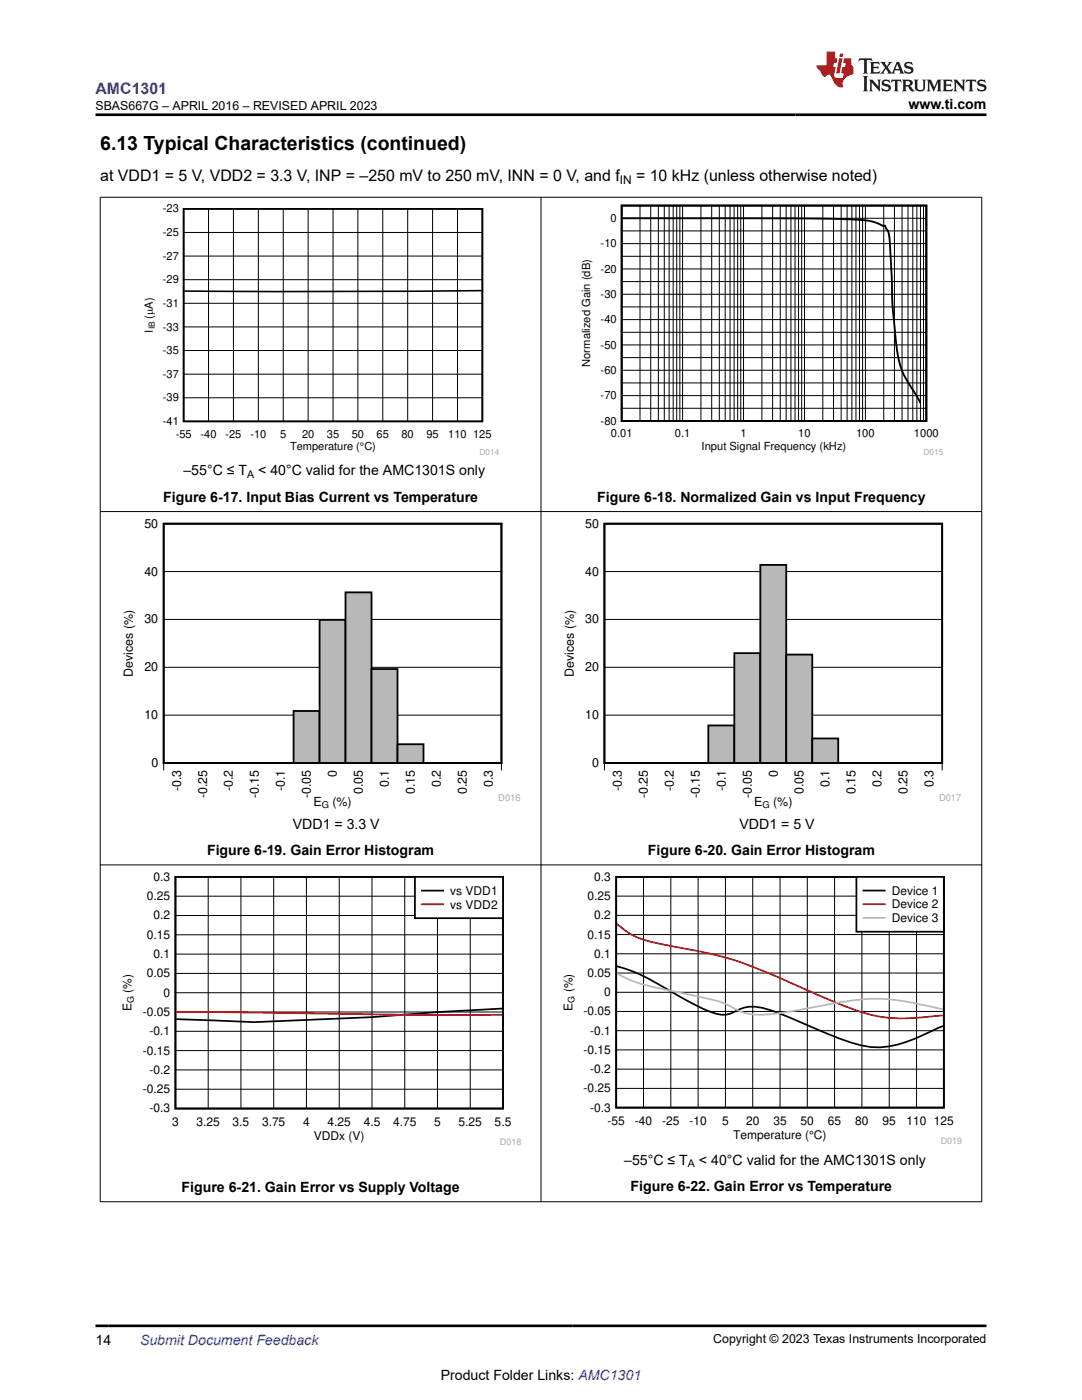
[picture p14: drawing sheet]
<svg xmlns="http://www.w3.org/2000/svg" width="216mm" height="279mm" viewBox="0 0 216 279" stroke-linecap="round" stroke-linejoin="round" font-family="sans-serif">
<defs><g id="words">
<text font-size="3.9" x="20" y="29.9">6.13 Typical Characteristics (continued)</text>
<text font-size="3.2" fill="#00f" x="19" y="18.7">AMC1301</text>
<g font-size="3.2">
<text x="20" y="36.1">at VDD1 = 5 V, VDD2 = 3.3 V, INP = –250 mV to 250 mV, INN = 0 V, and f</text>
<text x="126.9" y="36.1">= 10 kHz (unless otherwise noted)</text>
</g>
<g font-size="2.8">
<text x="181.3" y="21.8">www.ti.com</text>
<text x="36.6" y="94.9">–55°C ≤ T</text>
<text x="51.5" y="94.9">&lt; 40°C valid for the AMC1301S only</text>
<text x="32.6" y="100.1">Figure 6-17. Input Bias Current vs Temperature</text>
<text x="119.1" y="100.1">Figure 6-18. Normalized Gain vs Input Frequency</text>
<text x="58.4" y="165.4">VDD1 = 3.3 V</text>
<text x="147.6" y="165.4">VDD1 = 5 V</text>
<text x="41.3" y="170.6">Figure 6-19. Gain Error Histogram</text>
<text x="129.3" y="170.6">Figure 6-20. Gain Error Histogram</text>
<text x="124.6" y="232.4">–55°C ≤ T</text>
<text x="139.5" y="232.4">&lt; 40°C valid for the AMC1301S only</text>
<text x="36.2" y="237.8">Figure 6-21. Gain Error vs Supply Voltage</text>
<text x="125.8" y="237.6">Figure 6-22. Gain Error vs Temperature</text>
<text x="19" y="268.4">14</text>
<text x="87.9" y="275.3">Product Folder Links: AMC1301</text>
</g>
<text font-size="2.8" fill="#00f" x="27.9" y="268.4">Submit Document Feedback</text>
<g font-size="2.5">
<text x="19" y="21.9">SBAS667G – APRIL 2016 – REVISED APRIL 2023</text>
<text x="28.8" y="105.3">50</text>
<text x="116.8" y="105.3">50</text>
<text x="28.8" y="114.9">40</text>
<text x="116.8" y="114.9">40</text>
<text x="28.8" y="124.4">30</text>
<text x="116.8" y="124.4">30</text>
<text x="26.5" y="135.1" transform="rotate(-90 26.5 135.1)">Devices (%)</text>
<text x="28.8" y="134">20</text>
<text x="114.5" y="135.1" transform="rotate(-90 114.5 135.1)">Devices (%)</text>
<text x="116.8" y="134">20</text>
<text x="28.8" y="143.5">10</text>
<text x="116.8" y="143.5">10</text>
<text x="30.2" y="153.1">0</text>
<text x="67.2" y="155.1" transform="rotate(-90 67.2 155.1)">0</text>
<text x="118.1" y="153.1">0</text>
<text x="155.2" y="155.1" transform="rotate(-90 155.2 155.1)">0</text>
<text x="36.1" y="158" transform="rotate(-90 36.1 158)">-0.3</text>
<text x="41.3" y="159.3" transform="rotate(-90 41.3 159.3)">-0.25</text>
<text x="46.5" y="158" transform="rotate(-90 46.5 158)">-0.2</text>
<text x="51.7" y="159.3" transform="rotate(-90 51.7 159.3)">-0.15</text>
<text x="56.9" y="158" transform="rotate(-90 56.9 158)">-0.1</text>
<text x="62" y="159.3" transform="rotate(-90 62 159.3)">-0.05</text>
<text x="62.5" y="160.8">E</text>
<text x="66.3" y="160.8">(%)</text>
<text x="72.4" y="158.5" transform="rotate(-90 72.4 158.5)">0.05</text>
<text x="77.6" y="157.1" transform="rotate(-90 77.6 157.1)">0.1</text>
<text x="82.8" y="158.5" transform="rotate(-90 82.8 158.5)">0.15</text>
<text x="88" y="157.1" transform="rotate(-90 88 157.1)">0.2</text>
<text x="93.1" y="158.5" transform="rotate(-90 93.1 158.5)">0.25</text>
<text x="98.3" y="157.1" transform="rotate(-90 98.3 157.1)">0.3</text>
<text x="124.1" y="158" transform="rotate(-90 124.1 158)">-0.3</text>
<text x="129.3" y="159.3" transform="rotate(-90 129.3 159.3)">-0.25</text>
<text x="134.4" y="158" transform="rotate(-90 134.4 158)">-0.2</text>
<text x="139.6" y="159.3" transform="rotate(-90 139.6 159.3)">-0.15</text>
<text x="144.8" y="158" transform="rotate(-90 144.8 158)">-0.1</text>
<text x="150" y="159.3" transform="rotate(-90 150 159.3)">-0.05</text>
<text x="150.5" y="160.8">E</text>
<text x="154.3" y="160.8">(%)</text>
<text x="160.4" y="158.5" transform="rotate(-90 160.4 158.5)">0.05</text>
<text x="165.5" y="157.1" transform="rotate(-90 165.5 157.1)">0.1</text>
<text x="170.7" y="158.5" transform="rotate(-90 170.7 158.5)">0.15</text>
<text x="175.9" y="157.1" transform="rotate(-90 175.9 157.1)">0.2</text>
<text x="181.1" y="158.5" transform="rotate(-90 181.1 158.5)">0.25</text>
<text x="186.3" y="157.1" transform="rotate(-90 186.3 157.1)">0.3</text>
<text x="142.3" y="268.1">Copyright © 2023 Texas Instruments Incorporated</text>
</g>
<g font-size="2.4">
<text x="123.7" y="36.7">IN</text>
<text x="29.3" y="179.6">0.25</text>
<text x="30.6" y="175.8">0.3</text>
<text x="89.8" y="178.6">vs VDD1</text>
<text x="117.2" y="179.6">0.25</text>
<text x="118.6" y="175.8">0.3</text>
<text x="177.9" y="178.6">Device 1</text>
<text x="30.6" y="183.5">0.2</text>
<text x="89.8" y="181.3">vs VDD2</text>
<text x="118.6" y="183.5">0.2</text>
<text x="177.9" y="181.3">Device 2</text>
<text x="177.9" y="184">Device 3</text>
<text x="29.3" y="187.3">0.15</text>
<text x="30.6" y="191.2">0.1</text>
<text x="117.2" y="187.3">0.15</text>
<text x="118.6" y="191.1">0.1</text>
<text x="29.3" y="195.1">0.05</text>
<text x="117.2" y="195">0.05</text>
<text x="26.3" y="201.8" transform="rotate(-90 26.3 201.8)">E</text>
<text x="26.3" y="198.1" transform="rotate(-90 26.3 198.1)">(%)</text>
<text x="28.5" y="202.7">-0.05</text>
<text x="32.6" y="198.9">0</text>
<text x="114.2" y="201.7" transform="rotate(-90 114.2 201.7)">E</text>
<text x="114.2" y="198.1" transform="rotate(-90 114.2 198.1)">(%)</text>
<text x="116.4" y="202.6">-0.05</text>
<text x="120.6" y="198.8">0</text>
<text x="29.8" y="206.6">-0.1</text>
<text x="117.8" y="206.5">-0.1</text>
<text x="28.5" y="210.5">-0.15</text>
<text x="29.8" y="214.3">-0.2</text>
<text x="116.4" y="210.3">-0.15</text>
<text x="117.8" y="214.2">-0.2</text>
<text x="28.5" y="218.2">-0.25</text>
<text x="116.4" y="218">-0.25</text>
<text x="117.8" y="221.8">-0.3</text>
<text x="29.8" y="222">-0.3</text>
<text x="34.3" y="224.8">3</text>
<text x="39.2" y="224.8">3.25</text>
<text x="46.4" y="224.8">3.5</text>
<text x="52.3" y="224.8">3.75</text>
<text x="60.5" y="224.8">4</text>
<text x="62.6" y="227.5">VDDx (V)</text>
<text x="65.4" y="224.8">4.25</text>
<text x="72.6" y="224.8">4.5</text>
<text x="78.4" y="224.8">4.75</text>
<text x="86.6" y="224.8">5</text>
<text x="91.5" y="224.8">5.25</text>
<text x="98.7" y="224.8">5.5</text>
<text x="121.2" y="224.6">-55</text>
<text x="126.7" y="224.6">-40</text>
<text x="132.1" y="224.6">-25</text>
<text x="137.6" y="224.6">-10</text>
<text x="144.1" y="224.6">5</text>
<text x="146.3" y="227.3">Temperature (°C)</text>
<text x="148.9" y="224.6">20</text>
<text x="154.3" y="224.6">35</text>
<text x="159.8" y="224.6">50</text>
<text x="165.2" y="224.6">65</text>
<text x="170.7" y="224.6">80</text>
<text x="176.1" y="224.6">95</text>
<text x="180.9" y="224.6">110 125</text>
</g>
<g font-size="2.2">
<text x="32.5" y="47.1">-25</text>
<text x="32.5" y="42.4">-23</text>
<text x="121.8" y="44.3">0</text>
<text x="32.5" y="51.8">-27</text>
<text x="119.8" y="49.3">-10</text>
<text x="32.5" y="56.5">-29</text>
<text x="119.8" y="59.5">-30</text>
<text x="119.8" y="54.4">-20</text>
<text x="30.5" y="63.6" transform="rotate(-90 30.5 63.6)">(PA)</text>
<text x="32.5" y="66">-33</text>
<text x="32.5" y="61.3">-31</text>
<text x="119.8" y="64.5">-40</text>
<text x="30.5" y="66.4" transform="rotate(-90 30.5 66.4)">I</text>
<text x="32.5" y="70.7">-35</text>
<text x="119.8" y="69.6">-50</text>
<text x="32.5" y="75.4">-37</text>
<text x="117.8" y="73.2" transform="rotate(-90 117.8 73.2)">Normalized Gain (dB)</text>
<text x="119.8" y="74.6">-60</text>
<text x="32.5" y="80.1">-39</text>
<text x="119.8" y="79.7">-70</text>
<text x="32.5" y="84.8">-41</text>
<text x="35.1" y="87.3">-55</text>
<text x="40" y="87.3">-40</text>
<text x="45" y="87.3">-25</text>
<text x="50" y="87.3">-10</text>
<text x="55.9" y="87.3">5</text>
<text x="57.9" y="89.8">Temperature (°C)</text>
<text x="60.3" y="87.3">20</text>
<text x="65.2" y="87.3">35</text>
<text x="70.2" y="87.3">50</text>
<text x="75.2" y="87.3">65</text>
<text x="80.1" y="87.3">80</text>
<text x="85.1" y="87.3">95</text>
<text x="89.5" y="87.3">110 125</text>
<text x="119.8" y="84.7">-80</text>
<text x="121.9" y="87.3">0.01</text>
<text x="134.7" y="87.3">0.1</text>
<text x="140" y="89.8">Input Signal Frequency (kHz)</text>
<text x="147.7" y="87.3">1</text>
<text x="159.3" y="87.3">10</text>
<text x="170.8" y="87.3">100</text>
<text x="182.4" y="87.3">1000</text>
</g>
<g font-size="2.1">
<text x="49.3" y="95.4">A</text>
<text x="137.3" y="233">A</text>
</g>
<g font-size="1.9">
<text x="64.2" y="161.2">G</text>
<text x="152.1" y="161.2">G</text>
</g>
<g font-size="1.9" fill="#a8a8a8">
<text x="99.4" y="159.8">D016</text>
<text x="187.4" y="159.8">D017</text>
</g>
<g font-size="1.8">
<text x="26.7" y="200.2" transform="rotate(-90 26.7 200.2)">G</text>
<text x="114.6" y="200.1" transform="rotate(-90 114.6 200.1)">G</text>
</g>
<g font-size="1.8" fill="#a8a8a8">
<text x="99.8" y="228.5">D018</text>
<text x="187.7" y="228.3">D019</text>
</g>
<text font-size="1.7" x="30.9" y="65.8" transform="rotate(-90 30.9 65.8)">IB</text>
<g font-size="1.7" fill="#a8a8a8">
<text x="95.7" y="90.8">D014</text>
<text x="184.3" y="90.8">D015</text>
</g>
</g></defs>
<path d="M36.6 41.7h59.7v42.4h-59.7zM96.1 58l-41.2 .2-18.1-.1" fill="none" stroke="#000" stroke-width=".32"/>
<g fill="none" stroke="#000" stroke-width=".2">
<path d="M36.6 55.8h59.7M36.6 51.1h59.7M36.6 46.4h59.7M41.6 41.7v42.4M46.6 41.7v42.4M51.5 41.7v42.4M56.5 41.7v42.4M61.5 41.7v42.4M66.5 41.7v42.4M71.4 41.7v42.4M76.4 41.7v42.4M81.4 41.7v42.4"/>
<path d="M86.3 41.7v42.4M91.3 41.7v42.4M36.6 79.4h59.7M36.6 74.7h59.7M36.6 70h59.7M36.6 65.2h59.7M36.6 60.5h59.7"/>
</g>
<path d="M115.7 40.8h72.5v50h-72.5z" fill-rule="evenodd" fill="#fff"/>
<path d="M124.1 41h60.7v43h-60.7zM124.2 43.6h34.5l12.9 .3a9.3 9.3 0 0 1 3.8 .8l.9 .4a.32 .32 0 0 1 .4 0 .32 .32 0 0 1 .1 .4l.4 .6 .2 1 .4 5.5a161.7 161.7 0 0 0 .9 15 18.4 18.4 0 0 0 2.6 8.9l2.4 3.9" fill="none" stroke="#000" stroke-width=".37"/>
<g fill="none" stroke="#000" stroke-width=".2">
<path d="M124.1 58.7h60.7M124.1 56.2h60.7M124.1 53.7h60.7M124.1 51.1h60.7M124.1 48.6h60.7M124.1 46.1h60.7M124.1 43.6h60.7M127.7 41v43M129.8 41v43M131.4 41v43M132.5 41v43M133.5 41v43"/>
<path d="M134.3 41v43M135 41v43M135.7 41v43M136.2 41v43M139.9 41v43M142 41v43M143.5 41v43M144.7 41v43M145.7 41v43M146.5 41v43M147.2 41v43M147.8 41v43"/>
<path d="M148.4 41v43M152 41v43M154.2 41v43M155.7 41v43M156.9 41v43M157.8 41v43M158.6 41v43M159.3 41v43M160 41v43M160.5 41v43M164.2 41v43M166.3 41v43"/>
<path d="M167.8 41v43M169 41v43M170 41v43M170.8 41v43M171.5 41v43M172.1 41v43M172.7 41v43M176.3 41v43M178.5 41v43M180 41v43M181.2 41v43M182.1 41v43"/>
<path d="M182.9 41v43M183.7 41v43M184.3 41v43M124.1 79h60.7M124.1 76.4h60.7M124.1 73.9h60.7M124.1 71.4h60.7M124.1 68.8h60.7M124.1 66.3h60.7M124.1 63.8h60.7M124.1 61.3h60.7M124.1 81.5h60.7"/>
</g>
<path d="M24.2 103.5h79.6v57.9h-79.6z" fill-rule="evenodd" fill="#fff"/>
<path d="M32.7 104.5h67.4v47.8h-67.4zM32.7 152.3h5.1zM37.8 152.3h5.2zM43 152.3h5.2zM48.2 152.3h5.2zM53.4 152.3h5.2z" fill="none" stroke="#000" stroke-width=".36"/>
<path d="M32.7 114.1h67.4M32.7 104.5h67.4M32.7 133.2h67.4M32.7 123.6h67.4M32.7 153.7v-1.4h67.4v1.4M32.7 142.7h67.4" fill="none" stroke="#000" stroke-width=".2"/>
<path d="M32.7 152.3h25.9" fill="none" stroke="#b8b8b8" stroke-width=".2"/>
<path d="M58.6 141.9h5.2v10.4h-5.2z" fill-rule="evenodd" fill="#b8b8b8"/>
<path d="M58.6 141.9h5.2v10.4h-5.2z" fill="none" stroke="#000" stroke-width=".36"/>
<path d="M63.8 123.7h5.2v28.6h-5.2z" fill-rule="evenodd" fill="#b8b8b8"/>
<path d="M63.8 123.7h5.1v28.6h-5.1z" fill="none" stroke="#000" stroke-width=".36"/>
<path d="M68.9 118.2h5.2v34.1h-5.2z" fill-rule="evenodd" fill="#b8b8b8"/>
<path d="M68.9 118.2h5.2v34.1h-5.2z" fill="none" stroke="#000" stroke-width=".36"/>
<path d="M74.1 133.5h5.2v18.8h-5.2z" fill-rule="evenodd" fill="#b8b8b8"/>
<path d="M74.1 133.5h5.2v18.8h-5.2z" fill="none" stroke="#000" stroke-width=".36"/>
<path d="M79.3 148.5h5.2v3.8h-5.2z" fill-rule="evenodd" fill="#b8b8b8"/>
<path d="M32.7 104.5h67.4v47.8h-67.4zM79.3 148.5h5.2v3.8h-5.2zM84.5 152.3h5.2zM89.7 152.3h5.2zM94.9 152.3h5.2z" fill="none" stroke="#000" stroke-width=".36"/>
<path d="M84.5 152.3h15.6" fill="none" stroke="#b8b8b8" stroke-width=".2"/>
<path d="M112.1 103.5h79.7v57.9h-79.7z" fill-rule="evenodd" fill="#fff"/>
<path d="M120.6 104.5h67.4v47.8h-67.4zM120.6 152.3h5.2zM125.8 152.3h5.2zM131 152.3h5.2zM136.2 152.3h5.1z" fill="none" stroke="#000" stroke-width=".36"/>
<path d="M120.6 114.1h67.4M120.6 104.5h67.4M120.6 133.2h67.4M120.6 123.6h67.4M120.6 153.7v-1.4h67.4v1.4M120.6 142.7h67.4" fill="none" stroke="#000" stroke-width=".2"/>
<path d="M120.6 152.3h20.7" fill="none" stroke="#b8b8b8" stroke-width=".2"/>
<path d="M141.3 144.8h5.2v7.5h-5.2z" fill-rule="evenodd" fill="#b8b8b8"/>
<path d="M141.3 144.8h5.2v7.5h-5.2z" fill="none" stroke="#000" stroke-width=".36"/>
<path d="M146.5 130.3h5.2v22h-5.2z" fill-rule="evenodd" fill="#b8b8b8"/>
<path d="M146.5 130.3h5.2v22h-5.2z" fill="none" stroke="#000" stroke-width=".36"/>
<path d="M151.7 112.7h5.2v39.6h-5.2z" fill-rule="evenodd" fill="#b8b8b8"/>
<path d="M151.7 112.7h5.2v39.6h-5.2z" fill="none" stroke="#000" stroke-width=".36"/>
<path d="M156.9 130.6h5.2v21.7h-5.2z" fill-rule="evenodd" fill="#b8b8b8"/>
<path d="M156.9 130.6h5.2v21.7h-5.2z" fill="none" stroke="#000" stroke-width=".36"/>
<path d="M162.1 147.4h5.2v4.9h-5.2z" fill-rule="evenodd" fill="#b8b8b8"/>
<path d="M120.6 104.5h67.4v47.8h-67.4zM162.1 147.4h5.2v4.9h-5.2zM167.3 152.3h5.1zM172.4 152.3h5.2zM177.6 152.3h5.2zM182.8 152.3h5.2z" fill="none" stroke="#000" stroke-width=".36"/>
<path d="M167.3 152.3h20.7" fill="none" stroke="#b8b8b8" stroke-width=".2"/>
<path d="M24 174h80v54.6h-80z" fill-rule="evenodd" fill="#fff"/>
<path d="M35 175h65.4v46.2h-65.4zM100.2 201.3l-12.9 .7-13.1 1-23.5 1-15.5-.6" fill="none" stroke="#000" stroke-width=".35"/>
<g fill="none" stroke="#000" stroke-width=".2">
<path d="M35 178.9h65.4M41.5 175v46.2M48.1 175v46.2M54.6 175v46.2M61.1 175v46.2M67.7 175v46.2M74.2 175v46.2M80.8 175v46.2M87.3 175v46.2M93.8 175v46.2M35 198.1h65.4M35 194.3h65.4"/>
<path d="M35 190.4h65.4M35 186.6h65.4M35 182.7h65.4M35 217.4h65.4M35 213.5h65.4M35 209.7h65.4M35 205.8h65.4M35 202h65.4"/>
</g>
<path d="M35.2 202h7.7a2606 2606 0 0 0 57.3 .5" fill="none" stroke="#f00" stroke-width=".35"/>
<path d="M82.8 175h17.6v8.2h-17.6z" fill-rule="evenodd" fill="#fff"/>
<path d="M82.8 175h17.6v8.2h-17.6zM84.2 177.7h4.2" fill="none" stroke="#000" stroke-width=".35"/>
<path d="M84.2 180.5h4.2" fill="none" stroke="#f00" stroke-width=".35"/>
<path d="M111.9 174h80.1v54.4h-80.1z" fill-rule="evenodd" fill="#fff"/>
<path d="M123 175h65.3v46.1h-65.3zM123.1 192.8l.8 .3a32 32 0 0 1 8.4 3.8l4.8 2.8a23.2 23.2 0 0 0 6.9 2.8 6.2 6.2 0 0 0 3.7-1.1 6.6 6.6 0 0 1 4.3-.3 105.4 105.4 0 0 1 13 5.2 34.2 34.2 0 0 0 8.8 2.7 21.7 21.7 0 0 0 11.5-2.9l2.9-1.3" fill="none" stroke="#000" stroke-width=".35"/>
<g fill="none" stroke="#000" stroke-width=".2">
<path d="M123 178.8h65.3M128.4 175v46.1M133.8 175v46.1M139.3 175v46.1M144.8 175v46.1M150.2 175v46.1M155.6 175v46.1M161.1 175v46.1M166.5 175v46.1M172 175v46.1M177.4 175v46.1M182.9 175v46.1"/>
<path d="M123 198h65.3M123 194.2h65.3M123 190.4h65.3M123 186.5h65.3M123 182.7h65.3M123 217.2h65.3M123 213.4h65.3M123 209.5h65.3M123 205.7h65.3M123 201.9h65.3"/>
</g>
<path d="M123.1 184.4l.1 .1a14.2 14.2 0 0 0 7.6 3.7l4.6 .9a70.8 70.8 0 0 1 20.3 6.1 144.3 144.3 0 0 0 18.1 7.3 38.7 38.7 0 0 0 13.7 .2h.7" fill="none" stroke="#f00" stroke-width=".35"/>
<path d="M123.1 194.3l.4 .2a24.9 24.9 0 0 0 8.8 2.9l1.5 .3a81.1 81.1 0 0 1 11.1 2.7 12.3 12.3 0 0 0 8.8 2l4.1-.6 7.2-1.3a40.3 40.3 0 0 1 14.2-.9l9 1.8" fill="none" stroke="#b8b8b8" stroke-width=".35"/>
<path d="M170.9 175h17.4v10.9h-17.4z" fill-rule="evenodd" fill="#fff"/>
<path d="M170.9 175h17.4v10.9h-17.4zM172.3 177.7h4.2" fill="none" stroke="#000" stroke-width=".35"/>
<path d="M172.3 180.5h4.2" fill="none" stroke="#f00" stroke-width=".35"/>
<path d="M172.3 183.2h4.2" fill="none" stroke="#b8b8b8" stroke-width=".35"/>
<path d="M19.9 39.4h176.1M20 39.3v200.6M107.9 39.3v200.6M195.9 39.3v200.6M19.9 102.1h176.1M19.9 172.6h176.1M19.9 239.8h176.1" fill="none" stroke="#000" stroke-width=".2"/>
<path d="M171.5 11.6l-.2 .6 .5-.2h.6v.1v2.2l-.2 .4h1l-.2-.4v-2.2v-.1h.5l.5 .2-.1-.6zM173.6 12.4l.2 .3v1.6l-.2 .4h1.9l.1-.6a1.08 1.08 0 0 1-1.3 .2v-.7h.6l.4 .2v-.7l-.4 .2h-.6v-.5l.2-.2a1 1 0 0 1 1 .3l-.1-.5zM175.7 12.4l.9 1.1-1 1.2h.9l-.2-.2 .5-.8 .4 .8-.2 .2h1.6l-.2-.2 .2-.5h.9l.1 .5-.1 .2h.9l-.2-.4-.8-1.9h-.5l-.9 2.1-.9-1.1 .9-1h-.8l.2 .2-.4 .6-.4-.6 .2-.2zM179 12.8l.4 1h-.7zM180.7 12.5a.65 .65 0 0 0-.2 .7 .65 .65 0 0 0 .6 .5l.6 .1 .1 .3a.79 .79 0 0 1-.7 .4 .79 .79 0 0 1-.7-.5l.1 .7 .2-.1a.93 .93 0 0 0 1.1 0 .93 .93 0 0 0 .4-.9 1.46 1.46 0 0 0-1.2-.6l-.1-.3a1.09 1.09 0 0 1 1.2 .2l-.2-.6-.1 .1-.5-.2zM172.2 15.2l.2 .4v2.2l-.2 .4h1l-.2-.4v-2.2l.2-.4zM173.4 15.9l.2 .4v1.5l-.2 .4h.8l-.3-.4 .1-1.3 1.6 1.8v-2l.2-.4h-.7l.1 .2 .1 1.1-1.2-1.3zM176.2 16a.65 .65 0 0 0-.2 .8 .65 .65 0 0 0 .6 .4l.6 .2 .1 .2a.79 .79 0 0 1-.7 .4 .79 .79 0 0 1-.7-.5l.1 .7 .2-.1a.93 .93 0 0 0 1.1 .1 .93 .93 0 0 0 .4-1 1.46 1.46 0 0 0-1.2-.5l-.1-.4a1.09 1.09 0 0 1 1.2 .2l-.1-.6-.2 .1-.5-.1zM177.9 15.9l-.1 .6a.63 .63 0 0 1 .8-.3v1.6l-.3 .4h1l-.2-.4v-1.6a.66 .66 0 0 1 .8 .3l-.1-.6zM180 15.9l.2 .4v1.5l-.2 .4h1l-.2-.2-.1-.7h.5l.1 .2a.79 .79 0 0 0 1.2 .6l-1-.9a.61 .61 0 0 0 .6-.6 .61 .61 0 0 0-.5-.7zM180.8 16.2h.1a.47 .47 0 0 1 .5 .1 .47 .47 0 0 1 .1 .5l-.1 .1-.7 .1zM182.3 15.9l.2 .2a2.27 2.27 0 0 0 .4 2 1.04 1.04 0 0 0 1.7-.7v-1.3l.2-.2h-.8l.2 .4v1.1a.6 .6 0 0 1-.6 .6 .6 .6 0 0 1-.6-.6v-1.1l.3-.4zM184.9 15.9l.2 .4v1.5l-.2 .4h.8l-.3-.4v-1.4l.9 1.9 .9-1.9v1.4l-.3 .4h1l-.2-.4v-1.5l.2-.4h-.8l-.7 1.5-.6-1.5zM188.1 15.9l.2 .4v1.5l-.2 .4h1.9l.1-.6a1.09 1.09 0 0 1-1.3 .2v-.7h.6l.4 .2v-.6l-.4 .2h-.6v-.6l.2-.1a1.01 1.01 0 0 1 1 .3l-.1-.6zM190.2 15.9l.3 .4v1.5l-.3 .4h.8l-.2-.4v-1.3l1.6 1.8v-2l.2-.4h-.7l.2 .2v1.1l-1.2-1.3zM192.8 15.9l-.1 .6a.63 .63 0 0 1 .8-.3v1.6l-.3 .4h1l-.2-.4v-1.6a.66 .66 0 0 1 .8 .3l-.1-.6zM195.2 16a.65 .65 0 0 0-.2 .8 .65 .65 0 0 0 .6 .4l.6 .2 .2 .2a.79 .79 0 0 1-.7 .4 .79 .79 0 0 1-.7-.5l.1 .7 .2-.1a.93 .93 0 0 0 1 .1 .93 .93 0 0 0 .5-1 1.46 1.46 0 0 0-1.3-.5v-.4a1.09 1.09 0 0 1 1.2 .2l-.2-.6-.2 .1-.5-.1z" fill="#231f20"/>
<path d="M164.9 10.3v2.7h-2l.1 .4 .8 1a.95 .95 0 0 0 1 .9 .59 .59 0 0 1 .5-.4 .59 .59 0 0 1 .5 .3l.4 .8a1.59 1.59 0 0 0 2.1 1.4 1.61 1.61 0 0 1 1-2.3l1-.3-.1-1.5a1.59 1.59 0 0 1-.3-1.7h-1.5l-.2 .9h.6l-.2 .9h-.5l-.2 .9v.3l.4 .1-.1 .9h-.7a.73 .73 0 0 1-1-.7l.3-1.5h-.5l.1-.9h.5l.2-.9h-.5v-1.3zM167.4 11.6l-.6 3.1h.7l.6-3.1zM167.6 10.7l-.1 .6h.7l.1-.6z" fill="#ed1c24"/>
<path d="M19 22.9h177.8M19 264.6h177.8" fill="none" stroke="#000" stroke-width=".53"/>
<use href="#words"/>
</svg>
